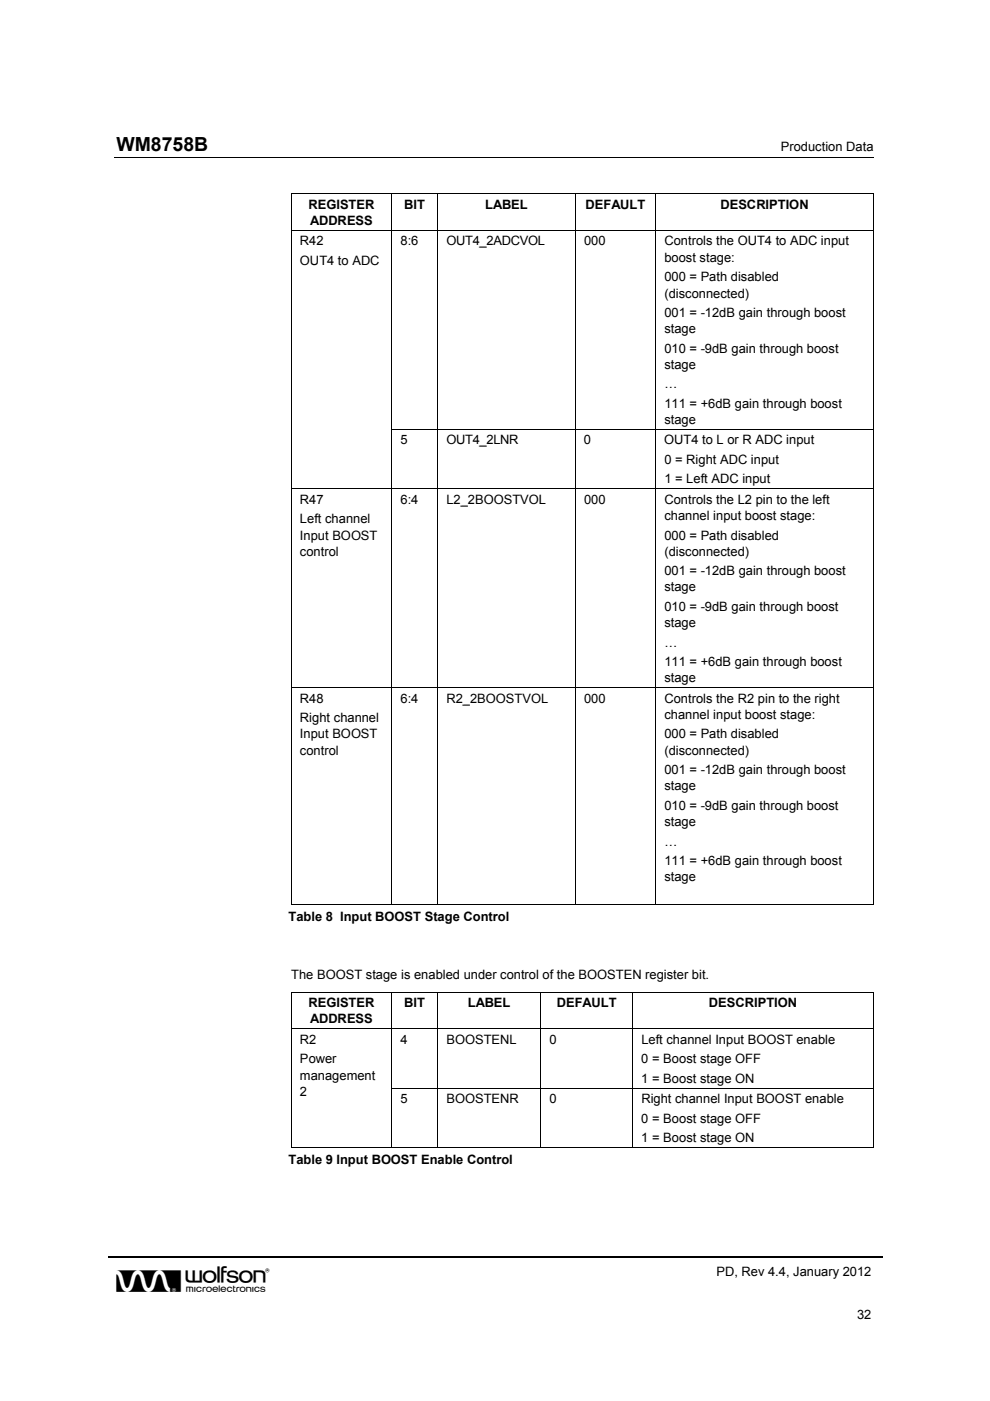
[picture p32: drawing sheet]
<svg xmlns="http://www.w3.org/2000/svg" width="210mm" height="297mm" viewBox="0 0 210 297" stroke-linecap="round" stroke-linejoin="round" font-family="sans-serif">
<defs><g id="words">
<text font-size="6.9" x="24.7" y="274">w</text>
<text font-size="4.1" x="24.7" y="32.1">WM8758B</text>
<g font-size="2.7">
<text x="165.6" y="32.1">Production Data</text>
<text x="65.4" y="44.3">REGISTER</text>
<text x="65.7" y="47.8">ADDRESS</text>
<text x="85.7" y="44.3">BIT</text>
<text x="102.9" y="44.3">LABEL</text>
<text x="124.2" y="44.3">DEFAULT</text>
<text x="152.7" y="44.3">DESCRIPTION</text>
<text x="63.6" y="52">R42</text>
<text x="84.9" y="52">8:6</text>
<text x="94.7" y="52">OUT4_2ADCVOL</text>
<text x="123.8" y="52">000</text>
<text x="140.9" y="52">Controls the OUT4 to ADC input</text>
<text x="63.6" y="56.2">OUT4 to ADC</text>
<text x="140.9" y="55.5">boost stage:</text>
<text x="140.9" y="59.6">000 = Path disabled</text>
<text x="140.9" y="63.1">(disconnected)</text>
<text x="140.9" y="67.2">001 = -12dB gain through boost</text>
<text x="140.9" y="70.6">stage</text>
<text x="140.9" y="74.8">010 = -9dB gain through boost</text>
<text x="140.9" y="78.2">stage</text>
<text x="140.9" y="82.4">…</text>
<text x="140.9" y="86.5">111 = +6dB gain through boost</text>
<text x="140.9" y="89.9">stage</text>
<text x="84.9" y="94.2">5</text>
<text x="94.7" y="94.2">OUT4_2LNR</text>
<text x="123.8" y="94.2">0</text>
<text x="140.9" y="94.2">OUT4 to L or R ADC input</text>
<text x="140.9" y="98.4">0 = Right ADC input</text>
<text x="63.6" y="106.8">R47</text>
<text x="84.9" y="106.8">6:4</text>
<text x="94.7" y="106.8">L2_2BOOSTVOL</text>
<text x="123.8" y="106.8">000</text>
<text x="140.9" y="102.5">1 = Left ADC input</text>
<text x="140.9" y="106.8">Controls the L2 pin to the left</text>
<text x="63.6" y="111">Left channel</text>
<text x="140.9" y="110.3">channel input boost stage:</text>
<text x="63.6" y="114.4">Input BOOST</text>
<text x="63.6" y="117.8">control</text>
<text x="140.9" y="114.4">000 = Path disabled</text>
<text x="140.9" y="117.8">(disconnected)</text>
<text x="140.9" y="122">001 = -12dB gain through boost</text>
<text x="140.9" y="125.4">stage</text>
<text x="140.9" y="129.5">010 = -9dB gain through boost</text>
<text x="140.9" y="133">stage</text>
<text x="140.9" y="137.1">…</text>
<text x="140.9" y="141.2">111 = +6dB gain through boost</text>
<text x="63.6" y="149">R48</text>
<text x="84.9" y="149">6:4</text>
<text x="94.7" y="149">R2_2BOOSTVOL</text>
<text x="123.8" y="149">000</text>
<text x="140.9" y="144.7">stage</text>
<text x="140.9" y="149">Controls the R2 pin to the right</text>
<text x="63.6" y="153.1">Right channel</text>
<text x="140.9" y="152.4">channel input boost stage:</text>
<text x="63.6" y="156.6">Input BOOST</text>
<text x="63.6" y="160">control</text>
<text x="140.9" y="156.6">000 = Path disabled</text>
<text x="140.9" y="160">(disconnected)</text>
<text x="140.9" y="164.1">001 = -12dB gain through boost</text>
<text x="140.9" y="167.6">stage</text>
<text x="140.9" y="171.7">010 = -9dB gain through boost</text>
<text x="140.9" y="175.2">stage</text>
<text x="140.9" y="179.3">…</text>
<text x="140.9" y="183.4">111 = +6dB gain through boost</text>
<text x="140.9" y="186.9">stage</text>
<text x="61.2" y="195.3">Table 8 Input BOOST Stage Control</text>
<text x="61.8" y="207.6">The BOOST stage is enabled under control of the BOOSTEN register bit.</text>
<text x="65.4" y="213.6">REGISTER</text>
<text x="85.7" y="213.6">BIT</text>
<text x="99.2" y="213.6">LABEL</text>
<text x="118" y="213.6">DEFAULT</text>
<text x="150.3" y="213.6">DESCRIPTION</text>
<text x="63.6" y="221.3">R2</text>
<text x="65.7" y="217">ADDRESS</text>
<text x="84.9" y="221.3">4</text>
<text x="94.7" y="221.3">BOOSTENL</text>
<text x="116.5" y="221.3">0</text>
<text x="136" y="221.3">Left channel Input BOOST enable</text>
<text x="63.6" y="225.4">Power</text>
<text x="136" y="225.4">0 = Boost stage OFF</text>
<text x="63.6" y="228.9">management</text>
<text x="63.6" y="232.3">2</text>
<text x="84.9" y="233.9">5</text>
<text x="94.7" y="233.9">BOOSTENR</text>
<text x="116.5" y="233.9">0</text>
<text x="136" y="229.6">1 = Boost stage ON</text>
<text x="136" y="233.9">Right channel Input BOOST enable</text>
<text x="136" y="238">0 = Boost stage OFF</text>
<text x="136" y="242.1">1 = Boost stage ON</text>
<text x="61.2" y="246.8">Table 9 Input BOOST Enable Control</text>
<text x="151.9" y="270.6">PD, Rev 4.4, January 2012</text>
<text x="181.7" y="279.6">32</text>
</g>
</g></defs>
<g fill="none" stroke="#000" stroke-width=".21">
<path d="M24.2 33.4h161.1M61.7 41.1h123.6M61.7 48.9h123.6M61.8 41.2v7.6M61.8 48.9v42.1M83.1 41.2v7.6M83.1 48.9v42.1M92.8 41.2v7.6M92.8 48.9v42.1M122 41.2v7.6M122 48.9v42.1M139 41.2v7.6"/>
<path d="M139 48.9v42.1M185.2 41.2v7.6M185.2 48.9v42.1M61.8 91.1v12.4M83 91h102.3M83.1 91.1v12.4M92.8 91.1v12.4M122 91.1v12.4M139 91.1v12.4M185.2 91.1v12.4M61.7 103.6h123.6M61.8 103.7v42"/>
<path d="M83.1 103.7v42M92.8 103.7v42M122 103.7v42M139 103.7v42M185.2 103.7v42M61.7 145.8h123.6M61.8 145.9v45.9M83.1 145.9v45.9M92.8 145.9v45.9M122 145.9v45.9M139 145.9v45.9M185.2 145.9v45.9"/>
<path d="M61.7 191.7h21.3M83.1 191.7h9.6M92.9 191.7h29M122 191.7h16.9M139.1 191.7h46M61.7 210.4h123.6M61.7 218.1h123.6M61.8 210.5v7.5M61.8 218.2v12.4M83.1 210.5v7.5M83.1 218.2v12.4M92.8 210.5v7.5"/>
<path d="M92.8 218.2v12.4M114.7 210.5v7.5M114.7 218.2v12.4M134.1 210.5v7.5M134.1 218.2v12.4M185.2 210.5v7.5M185.2 218.2v12.4M61.8 230.8v12.6M83 230.7h102.3M83.1 230.8v12.6M92.8 230.8v12.6M114.7 230.8v12.6"/>
<path d="M134.1 230.8v12.6M185.2 230.8v12.6M61.7 243.3h21.3M83.1 243.3h9.6M92.9 243.3h21.7M114.8 243.3h19.2M134.2 243.3h50.9"/>
</g>
<path d="M22.8 266.6h164.3" fill="none" stroke="#000" stroke-width=".32"/>
<path d="M61.7 41h.1v.2h-.1zM185.1 41h.2v.2h-.2zM61.7 91h.1v.1h-.1zM185.1 191.6h.2v.2h-.2zM61.7 210.3h.1v.2h-.1zM185.1 210.3h.2v.2h-.2zM61.7 230.6h.1v.2h-.1zM185.1 243.2h.2v.2h-.2z" fill="#000"/>
<use href="#words"/>
</svg>
